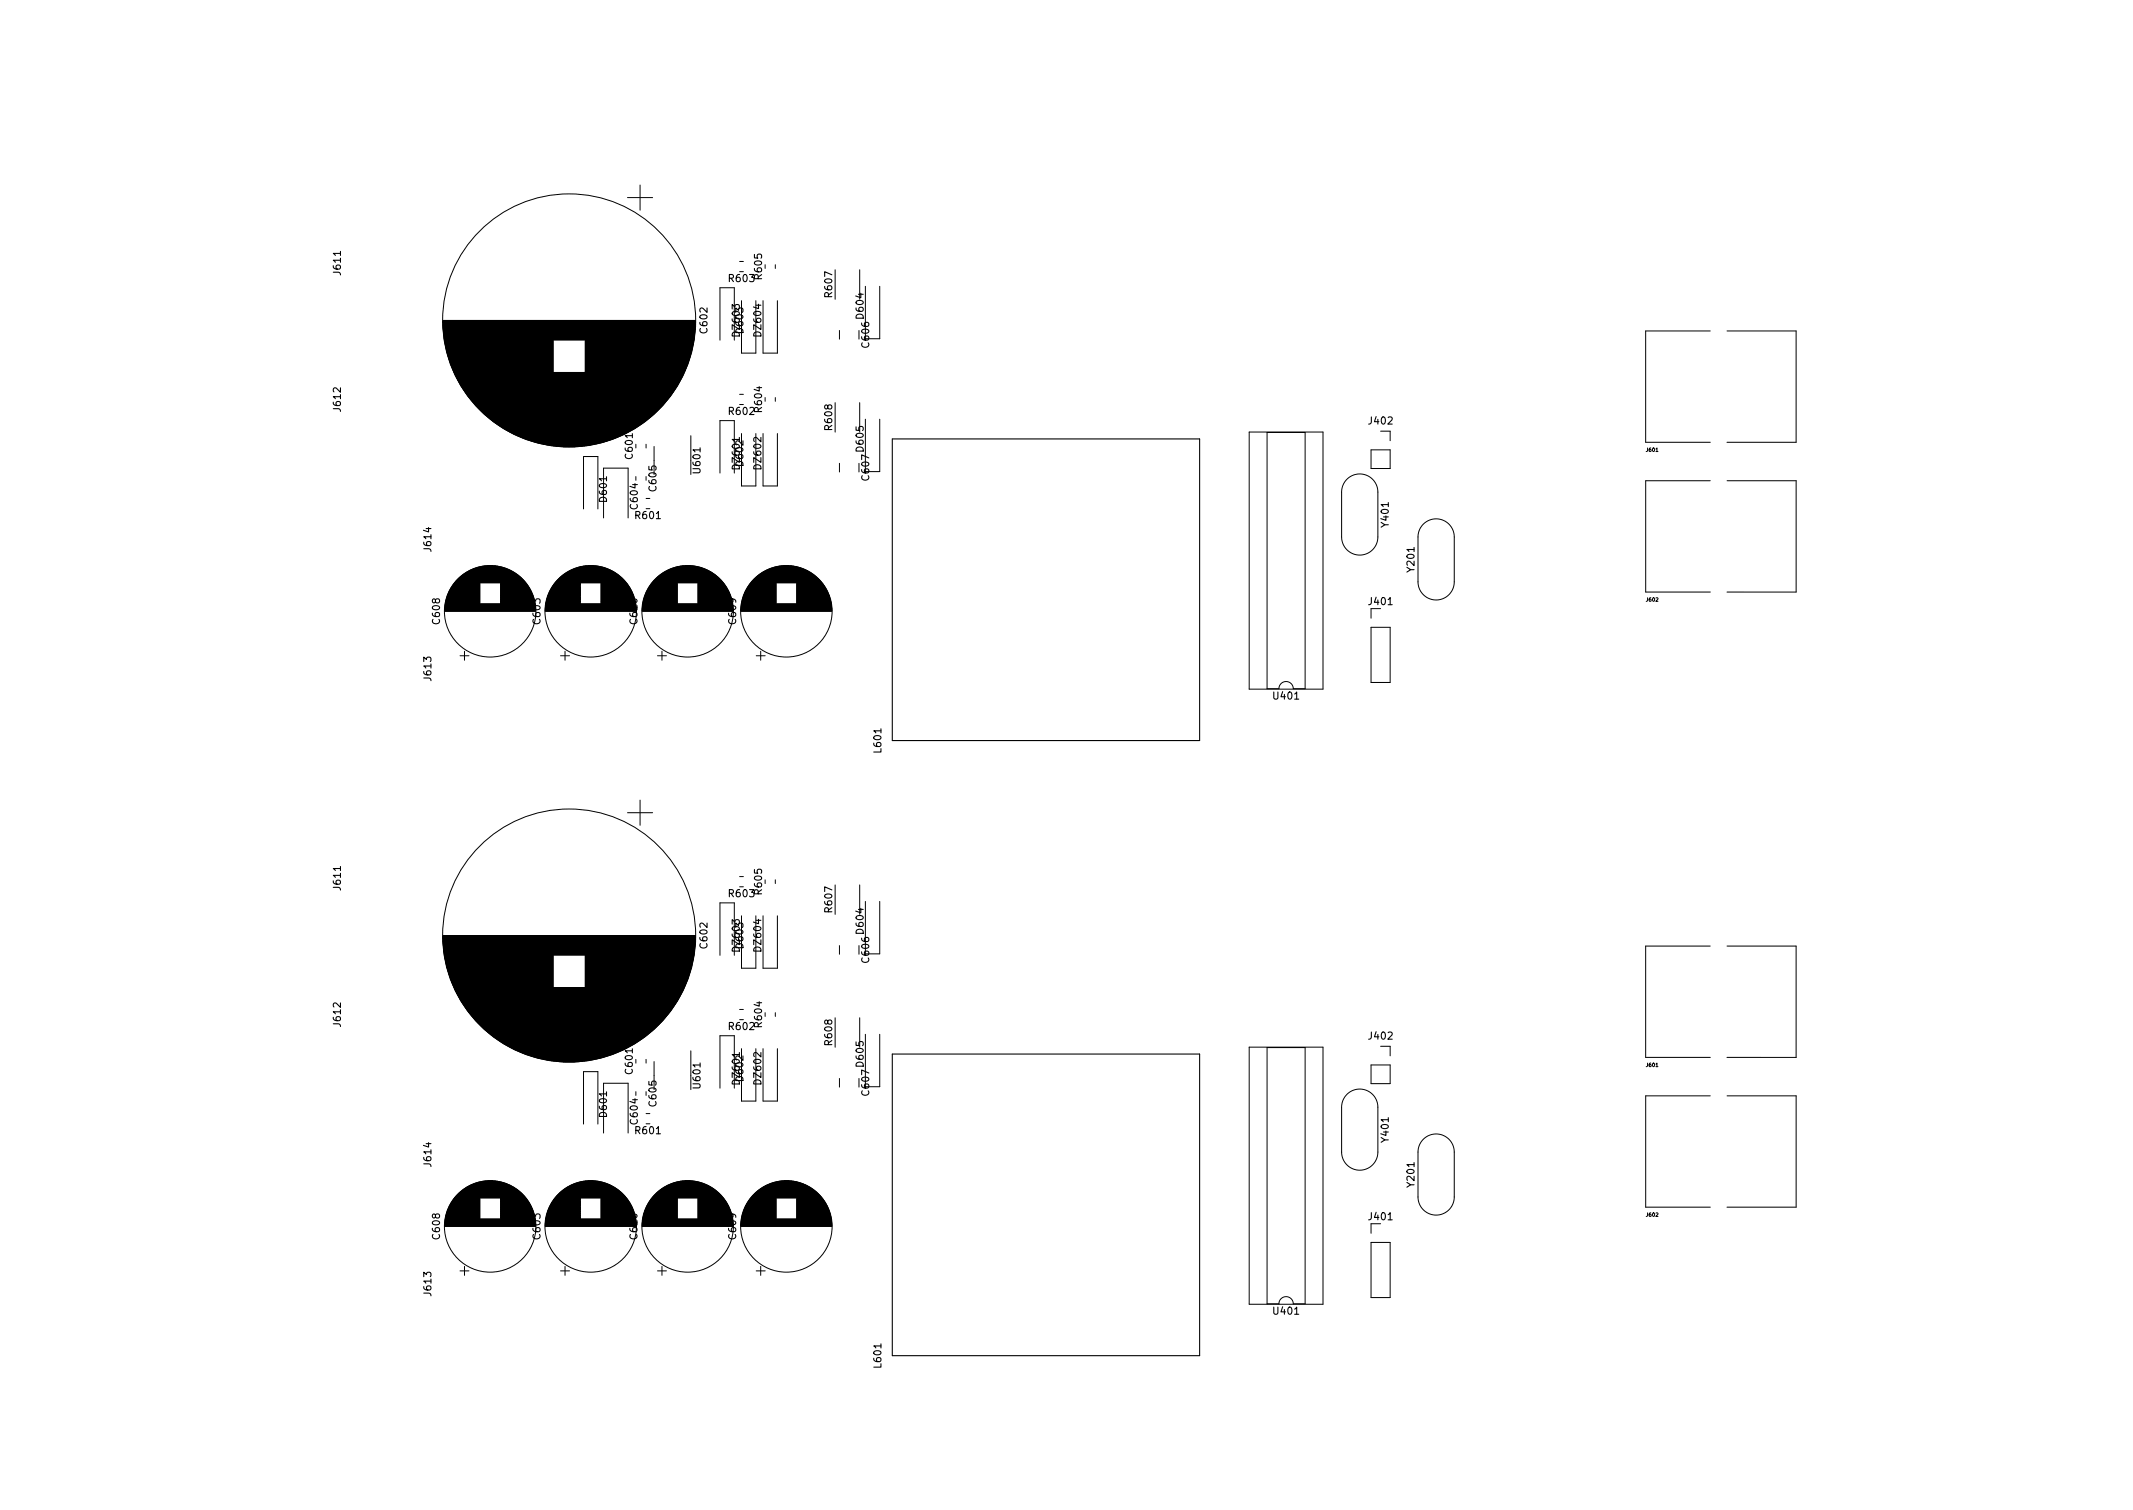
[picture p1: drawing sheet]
<svg xmlns="http://www.w3.org/2000/svg" width="297mm" height="210mm" viewBox="0 0 297 210" stroke-linecap="round" stroke-linejoin="round" font-family="sans-serif">
<defs><g id="words">
<g font-size="1.4">
<text x="47.5" y="38.2" transform="rotate(-90 47.5 38.2)">J611</text>
<text x="101.6" y="39.3">R603</text>
<text x="106.1" y="38.8" transform="rotate(-90 106.1 38.8)">R605</text>
<text x="115.9" y="41.3" transform="rotate(-90 115.9 41.3)">R607</text>
<text x="98.5" y="46.3" transform="rotate(-90 98.5 46.3)">C602</text>
<text x="103" y="46.7" transform="rotate(-90 103 46.7)">DZ603</text>
<text x="103.5" y="46.3" transform="rotate(-90 103.5 46.3)">D603</text>
<text x="106" y="46.7" transform="rotate(-90 106 46.7)">DZ604</text>
<text x="120.3" y="44.3" transform="rotate(-90 120.3 44.3)">D604</text>
<text x="121" y="48.3" transform="rotate(-90 121 48.3)">C606</text>
<text x="47.5" y="57.2" transform="rotate(-90 47.5 57.2)">J612</text>
<text x="101.6" y="57.8">R602</text>
<text x="106.1" y="57.3" transform="rotate(-90 106.1 57.3)">R604</text>
<text x="115.9" y="59.8" transform="rotate(-90 115.9 59.8)">R608</text>
<text x="190.7" y="59.1">J402</text>
<text x="88.1" y="63.8" transform="rotate(-90 88.1 63.8)">C601</text>
<text x="97.5" y="65.8" transform="rotate(-90 97.5 65.8)">U601</text>
<text x="103" y="65.2" transform="rotate(-90 103 65.2)">DZ601</text>
<text x="103.5" y="64.8" transform="rotate(-90 103.5 64.8)">D602</text>
<text x="106" y="65.2" transform="rotate(-90 106 65.2)">DZ602</text>
<text x="120.3" y="62.8" transform="rotate(-90 120.3 62.8)">D605</text>
<text x="84.5" y="69.8" transform="rotate(-90 84.5 69.8)">D601</text>
<text x="88.8" y="70.8" transform="rotate(-90 88.8 70.8)">C604</text>
<text x="91.4" y="68.3" transform="rotate(-90 91.4 68.3)">C605</text>
<text x="121" y="66.8" transform="rotate(-90 121 66.8)">C607</text>
<text x="60.1" y="76.7" transform="rotate(-90 60.1 76.7)">J614</text>
<text x="88.6" y="72.3">R601</text>
<text x="193.4" y="73.3" transform="rotate(-90 193.4 73.3)">Y401</text>
<text x="197" y="79.5" transform="rotate(-90 197 79.5)">Y201</text>
<text x="61.3" y="86.8" transform="rotate(-90 61.3 86.8)">C608</text>
<text x="75.3" y="86.8" transform="rotate(-90 75.3 86.8)">C603</text>
<text x="88.8" y="86.8" transform="rotate(-90 88.8 86.8)">C610</text>
<text x="102.5" y="86.8" transform="rotate(-90 102.5 86.8)">C609</text>
<text x="190.7" y="84.2">J401</text>
<text x="60.1" y="94.7" transform="rotate(-90 60.1 94.7)">J613</text>
<text x="177.4" y="97.4">U401</text>
<text x="122.7" y="104.7" transform="rotate(-90 122.7 104.7)">L601</text>
<text x="47.5" y="123.8" transform="rotate(-90 47.5 123.8)">J611</text>
<text x="101.6" y="124.9">R603</text>
<text x="106.1" y="124.4" transform="rotate(-90 106.1 124.4)">R605</text>
<text x="98.5" y="131.9" transform="rotate(-90 98.5 131.9)">C602</text>
<text x="103.5" y="131.9" transform="rotate(-90 103.5 131.9)">D603</text>
<text x="115.9" y="126.9" transform="rotate(-90 115.9 126.9)">R607</text>
<text x="120.3" y="129.9" transform="rotate(-90 120.3 129.9)">D604</text>
<text x="103" y="132.4" transform="rotate(-90 103 132.4)">DZ603</text>
<text x="106" y="132.4" transform="rotate(-90 106 132.4)">DZ604</text>
<text x="121" y="133.9" transform="rotate(-90 121 133.9)">C606</text>
<text x="47.5" y="142.8" transform="rotate(-90 47.5 142.8)">J612</text>
<text x="101.6" y="143.4">R602</text>
<text x="106.1" y="142.9" transform="rotate(-90 106.1 142.9)">R604</text>
<text x="88.1" y="149.4" transform="rotate(-90 88.1 149.4)">C601</text>
<text x="115.9" y="145.4" transform="rotate(-90 115.9 145.4)">R608</text>
<text x="120.3" y="148.4" transform="rotate(-90 120.3 148.4)">D605</text>
<text x="190.7" y="144.7">J402</text>
<text x="84.5" y="155.4" transform="rotate(-90 84.5 155.4)">D601</text>
<text x="91.4" y="153.9" transform="rotate(-90 91.4 153.9)">C605</text>
<text x="97.5" y="151.4" transform="rotate(-90 97.5 151.4)">U601</text>
<text x="103" y="150.9" transform="rotate(-90 103 150.9)">DZ601</text>
<text x="103.5" y="150.4" transform="rotate(-90 103.5 150.4)">D602</text>
<text x="106" y="150.9" transform="rotate(-90 106 150.9)">DZ602</text>
<text x="121" y="152.4" transform="rotate(-90 121 152.4)">C607</text>
<text x="88.6" y="157.9">R601</text>
<text x="88.8" y="156.4" transform="rotate(-90 88.8 156.4)">C604</text>
<text x="193.4" y="158.9" transform="rotate(-90 193.4 158.9)">Y401</text>
<text x="60.1" y="162.3" transform="rotate(-90 60.1 162.3)">J614</text>
<text x="197" y="165.2" transform="rotate(-90 197 165.2)">Y201</text>
<text x="61.3" y="172.4" transform="rotate(-90 61.3 172.4)">C608</text>
<text x="75.3" y="172.4" transform="rotate(-90 75.3 172.4)">C603</text>
<text x="88.8" y="172.4" transform="rotate(-90 88.8 172.4)">C610</text>
<text x="102.5" y="172.4" transform="rotate(-90 102.5 172.4)">C609</text>
<text x="190.7" y="169.9">J401</text>
<text x="60.1" y="180.3" transform="rotate(-90 60.1 180.3)">J613</text>
<text x="177.4" y="183">U401</text>
<text x="122.7" y="190.4" transform="rotate(-90 122.7 190.4)">L601</text>
</g>
<g font-size=".7">
<text x="229.3" y="62.9">J601</text>
<text x="229.3" y="83.8">J602</text>
<text x="229.3" y="148.5">J601</text>
<text x="229.3" y="169.4">J602</text>
</g>
</g></defs>
<g fill="none" stroke="#000" stroke-width=".14">
<path d="M87.4 27.5h3.5M89.1 25.8v3.5M103 36.4h.5M108 36.9v.5M116.3 37.6v4.1M119.7 37.6v4.1M120.5 39.9v7.3h2v-7.3M61.7 44.8h35.1M61.7 44.7h35.1M61.7 44.6h35.1M61.7 44.9h35.1M61.7 45h35.1"/>
<path d="M61.7 45.1h35.1M61.7 45.2h35.1M61.7 45.3h35.1M61.7 45.4h35.1M61.7 45.5h35.1M61.7 45.6h35.1M61.7 45.7h35.1M61.7 45.8h35.1M61.7 45.9h35.1M61.7 46h35.1M61.7 46.1h35.1M61.7 46.2h35.1"/>
<path d="M61.8 46.2h35M61.8 46.3h35M61.8 46.4h35M61.8 46.4h34.9M61.8 46.5h34.9M61.8 46.6h34.9M61.8 46.7h34.9M61.8 46.8h34.9M61.8 46.9h34.9M61.8 47h34.9M61.8 47.1h34.9M61.9 47.1h34.8"/>
<path d="M61.9 47.2h34.8M61.9 47.2h34.7M61.9 47.3h34.7M61.9 47.4h15.1M61.9 47.5h15.1M61.9 47.6h15.1M61.9 47.7h15.1M62 47.7h15M62 47.8h15M62 47.9h15M62 48h15M62 48.1h15"/>
<path d="M62 48.2h15M62.1 48.2h14.9M62.1 48.3h14.9M62.1 48.4h14.9M62.1 48.5h14.9M62.1 48.6h14.9M62.1 48.7h14.9M62.2 48.7h14.8M62.2 48.8h14.8M62.2 48.9h14.8M62.2 49h14.8M62.2 49.1h14.8"/>
<path d="M62.3 49.1h14.7M62.3 49.2h14.7M62.3 49.3h14.7M62.3 49.4h14.7M62.4 49.5h14.6M62.4 49.6h14.6M62.4 49.7h14.6M62.5 49.8h14.5M62.5 49.9h14.5M62.5 50h14.5M62.5 50.1h14.5M62.6 50.1h14.4"/>
<path d="M62.6 50.2h14.4M62.6 50.3h14.4M62.6 50.4h14.4M62.7 50.4h14.3M62.7 50.5h14.3M62.7 50.6h14.3M62.7 50.7h14.3M62.8 50.7h14.2M62.8 50.8h14.2M62.8 50.9h14.2M62.9 50.9h14.1M62.9 51h14.1"/>
<path d="M62.9 51.1h14.1M62.9 51.2h14.1M63 51.2h14M63 51.3h14M63 51.4h14M63.1 51.5h13.9M63.1 51.6h13.9M63.1 51.7h13.9M63.2 51.7h13.8M63.2 51.8h13.8M63.2 51.9h32.1M63.3 51.9h32"/>
<path d="M63.3 51.9h31.9M63.3 52h31.9M63.3 52.1h31.9M63.4 52.1h31.8M63.4 52.2h31.7M63.4 52.3h31.7M63.5 52.3h31.6M63.5 52.4h31.5M63.5 52.5h31.5M63.6 52.5h31.4M63.6 52.6h31.3M63.6 52.7h31.3"/>
<path d="M63.7 52.7h31.2M63.7 52.8h31.1M63.7 52.9h31.1M63.8 52.9h31M63.8 53h30.9M63.8 53.1h30.9M63.9 53.1h30.8M63.9 53.1h30.7M63.9 53.2h30.7M63.9 53.3h30.7M64 53.3h30.6M64 53.3h30.5"/>
<path d="M64 53.4h30.5M64.1 53.5h30.4M64.1 53.5h30.3M64.1 53.6h30.3M64.2 53.6h30.2M64.2 53.7h30.1M64.2 53.8h30.1M64.3 53.8h29.9M64.3 53.9h29.9M64.4 54h29.7M64.4 54.1h29.7M64.5 54.1h29.5"/>
<path d="M64.5 54.2h29.5M64.6 54.3h29.4M64.6 54.3h29.3M64.6 54.4h29.3M64.7 54.4h29.2M64.7 54.5h29.1M64.8 54.6h29M64.8 54.6h28.9M64.8 54.7h28.9M64.9 54.7h28.7M64.9 54.8h28.7M65 54.9h28.6"/>
<path d="M65 54.9h28.5M65 55h28.5M65.1 55h28.3M65.1 55.1h28.3M65.2 55.1h28.2M65.2 55.2h28.1M65.3 55.3h28M65.3 55.3h27.9M65.3 55.4h27.9M65.4 55.4h27.7M65.4 55.5h27.7M65.5 55.5h27.5"/>
<path d="M65.5 55.6h27.5M65.6 55.7h27.4M65.6 55.7h27.3M65.7 55.8h27.2M65.7 55.8h27.1M65.7 55.9h27.1M65.8 55.9h27M65.8 55.9h26.9M65.8 56h26.9M65.9 56h26.8M65.9 56.1h26.7M66 56.1h26.6"/>
<path d="M66 56.2h26.5M66.1 56.3h26.3M66.2 56.4h26.1M66.3 56.5h26M66.3 56.5h25.9M66.4 56.6h25.8M66.4 56.6h25.7M66.4 56.7h25.7M66.5 56.7h25.5M66.5 56.8h25.5M66.6 56.8h25.3M66.6 56.9h25.3"/>
<path d="M66.7 56.9h25.2M66.7 56.9h25.1M66.7 57h25.1M66.8 57h24.9M66.8 57.1h24.9M66.9 57.1h24.8M66.9 57.1h24.7M66.9 57.2h24.7M67 57.2h24.5M67 57.3h24.5M67.1 57.3h24.4M67.1 57.3h24.3"/>
<path d="M67.1 57.4h24.3M67.2 57.4h24.1M67.2 57.5h24.1M67.3 57.5h23.9M67.4 57.6h23.8M67.4 57.6h23.7M67.4 57.7h23.7M67.5 57.7h23.5M67.6 57.8h23.3M67.7 57.9h23.1M67.8 57.9h23M67.8 58h22.9"/>
<path d="M67.9 58h22.8M67.9 58.1h22.7M68 58.1h22.6M68 58.1h22.5M68 58.2h22.5M68.1 58.2h22.3M68.1 58.3h22.3M68.2 58.3h22.1M68.3 58.4h21.9M68.4 58.5h21.7M68.5 58.5h21.5M68.5 58.6h21.5"/>
<path d="M68.6 58.6h21.3M68.7 58.7h21.2M68.7 58.7h21.1M68.8 58.7h21M68.8 58.8h20.9M68.9 58.8h20.8M68.9 58.9h20.7M69 58.9h20.5M69.1 59h20.3M69.2 59.1h20.1M69.3 59.1h20M69.3 59.1h19.9"/>
<path d="M69.4 59.2h19.7M69.5 59.3h19.5M69.6 59.3h19.4M69.6 59.3h19.3M69.7 59.4h19.1M69.8 59.5h18.9M69.9 59.5h18.8M69.9 59.5h18.7M70 59.6h18.5M70.1 59.6h18.4M70.1 59.7h18.3M70.2 59.7h18.1"/>
<path d="M70.3 59.7h18M70.3 59.8h17.9M70.4 59.8h17.7M70.5 59.9h17.6M70.5 59.9h17.5M70.6 59.9h17.3M70.7 60h17.2M81.5 51.8h13.8M81.5 51.7h13.8M81.5 51.7h13.9M81.5 51.6h13.9M81.5 51.5h13.9"/>
<path d="M81.5 51.5h14M81.5 51.4h14M81.5 51.3h14M81.5 51.2h14.1M81.5 51.1h14.1M81.5 51h14.1M81.5 51h14.2M81.5 50.9h14.2M81.5 50.8h14.2M81.5 50.7h14.2M81.5 50.7h14.3M81.5 50.6h14.3"/>
<path d="M81.5 50.5h14.3M81.5 50.4h14.4M81.5 50.3h14.4M81.5 50.2h14.4M81.5 50.1h14.5M81.5 50h14.5M81.5 49.9h14.5M81.5 49.8h14.6M81.5 49.7h14.6M81.5 49.6h14.6M81.5 49.5h14.6M81.5 49.5h14.7"/>
<path d="M81.5 49.4h14.7M81.5 49.3h14.7M81.5 49.2h14.7M81.5 49.1h14.8M81.5 49h14.8M81.5 48.9h14.8M81.5 48.8h14.8M81.5 48.7h14.9M81.5 48.6h14.9M81.5 48.5h14.9M81.5 48.4h14.9M81.5 48.3h14.9"/>
<path d="M81.5 48.3h15M81.5 48.2h15M81.5 48.1h15M81.5 48h15M81.5 47.9h15M81.5 47.8h15M81.5 47.8h15.1M81.5 47.7h15.1M81.5 47.6h15.1M81.5 47.5h15.1M81.5 47.4h15.1M100.3 47.4v-7.3h2v7.3"/>
<path d="M103 54.9h.5M103.3 41.9v7.3h2v-7.3M106.3 41.9v7.3h2v-7.3M108 55.4v.5M116.3 56.1v4.1M116.9 46v1.2M119.7 56.1v4.1M120.5 58.4v7.3h2v-7.3M238.2 46.1h-9v15.5h9M240.5 46.1h9.6M250.1 46.1v15.5M64.5 80h7.5"/>
<path d="M64.6 80h7.4M64.6 79.9h7.3M64.7 79.9h7.1M64.7 79.8h7.1M64.8 79.8h6.9M64.9 79.8h6.8M64.9 79.7h6.7M65 79.7h6.5M65.1 79.6h6.4M65.1 79.6h6.3M65.2 79.6h6.1M65.3 79.5h6"/>
<path d="M65.3 79.5h5.9M65.4 79.4h5.7M65.5 79.4h5.5M65.6 79.4h5.3M65.7 79.3h5.2M65.8 79.3h5M65.9 79.2h4.8M65.9 79.2h4.7M66.1 79.2h4.4M66.2 79.1h4.2M66.3 79.1h3.9M66.4 79h3.7"/>
<path d="M66.5 79h3.5M66.7 79h3.1M66.8 78.9h2.9M67 78.9h2.5M67.2 78.8h2.1M67.5 78.8h1.5M67.9 78.8h.7M70.7 60h17.1M70.8 60.1h16.9M70.9 60.1h16.7M71 60.1h16.6M71 60.2h16.5"/>
<path d="M71.1 60.2h16.3M71.2 60.3h16.1M71.3 60.3h16M71.3 60.3h15.9M71.4 60.4h15.7M71.5 60.4h15.5M71.6 60.5h15.3M71.7 60.5h15.2M71.7 60.5h15.1M71.8 60.6h14.9M71.9 60.6h14.7M72 60.7h14.5"/>
<path d="M72.1 60.7h14.3M72.2 60.7h14.1M72.3 60.8h13.9M72.4 60.8h13.7M72.5 60.9h13.6M72.6 60.9h13.4M72.7 60.9h13.2M72.8 61h13M72.9 61h12.8M73 61.1h12.6M73.1 61.1h12.4M73.2 61.1h12.1"/>
<path d="M73.3 61.2h11.9M73.4 61.2h11.7M73.5 61.3h11.5M73.6 61.3h11.3M73.7 61.3h11.1M73.9 61.4h10.8M74 61.4h10.5M74.1 61.5h10.3M74.2 61.5h10.1M74.4 61.5h9.7M74.5 61.6h9.5M74.7 61.6h9.2"/>
<path d="M74.8 61.7h8.9M75 61.7h8.5M75.1 61.7h8.3M75.3 61.8h7.9M75.5 61.8h7.5M75.7 61.9h7.2M75.9 61.9h6.8M76.1 61.9h6.4M76.3 62h5.9M76.5 62h5.5M76.8 62.1h4.9M77.1 62.1h4.3"/>
<path d="M77.4 62.1h3.7M77.8 62.2h2.9M78.5 62.2h1.6M78.5 80h7.5M78.6 80h7.4M78.6 79.9h7.3M78.7 79.9h7.1M78.7 79.8h7.1M78.8 79.8h6.9M78.9 79.8h6.8M78.9 79.7h6.7M79 79.7h6.5"/>
<path d="M79.1 79.6h6.4M79.1 79.6h6.3M79.2 79.6h6.1M79.3 79.5h6M79.3 79.5h5.9M79.4 79.4h5.7M79.5 79.4h5.5M79.6 79.4h5.3M79.7 79.3h5.2M79.8 79.3h5M79.8 79.2h4.9M79.9 79.2h4.7"/>
<path d="M80.1 79.2h4.4M80.2 79.1h4.2M80.3 79.1h3.9M80.4 79h3.7M80.5 79h3.5M80.7 79h3.1M80.8 78.9h2.9M81 78.9h2.5M81.2 78.8h2.1M81.3 70.9v-7.3h2v7.3M81.5 78.8h1.5M81.9 78.8h.7"/>
<path d="M84.1 72.1v-6.9h3.4v6.9M88.5 66.4v.5M90 61.9v.5M90 69.4h.5M91.1 62.2v3.9M92 80h7.5M92.1 80h7.4M92.1 79.9h7.3M92.2 79.9h7.1M92.2 79.8h7.1M92.3 79.8h6.9M92.4 79.8h6.8"/>
<path d="M92.4 79.7h6.7M92.5 79.7h6.5M92.6 79.6h6.4M92.6 79.6h6.3M92.7 79.6h6.1M92.8 79.5h6M92.8 79.5h5.9M92.9 79.4h5.7M93 79.4h5.5M93.1 79.4h5.3M93.2 79.3h5.2M93.3 79.3h5"/>
<path d="M93.4 79.2h4.8M93.4 79.2h4.7M93.6 79.2h4.4M93.7 79.1h4.2M93.8 79.1h3.9M93.9 79h3.7M94 79h3.5M94.2 79h3.1M94.3 78.9h2.9M94.5 78.9h2.5M94.7 78.8h2.1M95 78.8h1.5"/>
<path d="M95.4 78.8h.7M96.2 60.7v3.4M100.3 65.9v-7.3h2v7.3M103.3 60.4v7.3h2v-7.3M105.8 80h7.5M105.8 80h7.4M105.9 79.9h7.2M106 79.8h7M106.1 79.8h6.8M106.2 79.7h6.6M106.3 60.4v7.3h2v-7.3M106.3 79.6h6.4"/>
<path d="M106.4 79.6h6.3M106.4 79.6h6.2M106.5 79.5h6M106.6 79.5h5.8M106.7 79.4h5.7M106.7 79.4h5.6M106.8 79.4h5.4M106.9 79.3h5.2M107 79.3h5M107.1 79.2h4.8M107.2 79.2h4.6M107.3 79.2h4.4"/>
<path d="M107.4 79.1h4.2M107.5 79.1h4M107.6 79h3.8M107.8 79h3.4M107.9 79h3.2M108.1 78.9h2.8M108.3 78.9h2.5M108.5 78.8h2M108.8 78.8h1.5M109.2 78.8h.6M116.9 64.5v1.2M174 60.2h10.2v35.8h-10.2z"/>
<path d="M176.4 60.2h5.3v35.7h-1.6a1 1 0 0 0-1-1 1 1 0 0 0-1 1h-1.7zM187.6 66.7a2.52 2.52 0 0 1 2.7-.5 2.52 2.52 0 0 1 1.6 2.3v6.3a2.53 2.53 0 0 1-2.5 2.5 2.53 2.53 0 0 1-2.6-2.5v-6.3a2.53 2.53 0 0 1 .8-1.8zM190.9 62.6h2.7v2.6h-2.7zM192.3 60h1.3v1.4M198.2 73a2.52 2.52 0 0 1 2.8-.6 2.52 2.52 0 0 1 1.5 2.4v6.2a2.53 2.53 0 0 1-2.5 2.5 2.53 2.53 0 0 1-2.5-2.5v-6.2a2.53 2.53 0 0 1 .7-1.8zM238.2 66.9h-9v15.5h9M240.5 61.6h9.6M240.5 66.9h9.6v15.5h-9.6M61.9 85h12.7M61.9 85.1h12.7M61.9 84.9h12.7M61.9 84.8h12.7"/>
<path d="M61.9 84.7h12.7M61.9 84.6h12.7M62 84.6h12.6M62 84.5h12.6M62 84.4h12.6M62 84.4h12.5M62 84.3h12.5M62 84.2h12.5M62 84.1h12.5M62 84h4.8M62 83.9h4.8M62.1 83.9h4.7"/>
<path d="M62.1 83.8h4.7M62.1 83.7h4.7M62.1 83.6h4.7M62.1 83.5h4.7M62.2 83.4h4.6M62.2 83.3h4.6M62.2 83.2h4.6M62.3 83.1h4.5M62.3 83h4.5M62.3 82.9h4.5M62.4 82.8h4.4M62.4 82.7h4.4"/>
<path d="M62.4 82.6h4.4M62.5 82.6h4.3M62.5 82.5h4.3M62.5 82.4h4.3M62.6 82.4h4.2M62.6 82.3h4.2M62.6 82.2h4.2M62.7 82.2h4.1M62.7 82.1h4.1M62.7 82h4.1M62.8 82h4M62.8 81.9h4"/>
<path d="M62.8 81.8h4M62.9 81.8h3.9M62.9 81.7h3.9M63 81.6h3.8M63 81.5h3.8M63.1 81.5h3.7M63.1 81.4h3.7M63.2 81.4h3.6M63.2 81.3h3.6M63.2 81.2h3.6M63.3 81.2h3.5M63.3 81.2h9.9"/>
<path d="M63.3 81.1h9.9M63.4 81.1h9.7M63.4 81h9.7M63.5 81h9.5M63.5 80.9h9.5M63.6 80.8h9.3M63.7 80.8h9.2M63.7 80.7h9.1M63.8 80.6h8.9M63.9 80.6h8.8M63.9 80.5h8.7M64 80.4h8.5"/>
<path d="M64.1 91.3h1.2M64.1 80.4h8.4M64.1 80.3h8.3M64.2 80.3h8.2M64.2 80.2h8.1M64.3 80.2h8M64.3 80.2h7.9M64.4 80.1h7.8M64.4 80.1h7.7M64.5 80h7.6M64.7 90.7v1.2M69.7 81.2h3.5"/>
<path d="M69.7 81.2h3.6M69.7 81.3h3.6M69.7 81.4h3.7M69.7 81.5h3.7M69.7 81.5h3.8M69.7 81.6h3.8M69.7 81.6h3.9M69.7 81.7h3.9M69.7 81.8h3.9M69.7 81.8h4M69.7 81.9h4M69.7 82h4.1"/>
<path d="M69.7 82.1h4.1M69.7 82.2h4.2M69.7 82.3h4.2M69.7 82.4h4.3M69.7 82.5h4.3M69.7 82.6h4.4M69.7 82.7h4.4M69.7 82.8h4.4M69.7 82.8h4.5M69.7 82.9h4.5M69.7 83h4.5M69.7 83.1h4.6"/>
<path d="M69.7 83.2h4.6M69.7 83.3h4.6M69.7 83.4h4.6M69.7 83.4h4.7M69.7 83.5h4.7M69.7 83.6h4.7M69.7 83.7h4.7M69.7 83.8h4.7M69.7 83.8h4.8M69.7 83.9h4.8M69.7 84h4.8M75.9 85h12.7"/>
<path d="M75.9 85.1h12.7M75.9 84.9h12.7M75.9 84.8h12.7M75.9 84.7h12.7M75.9 84.6h12.7M76 84.6h12.6M76 84.5h12.6M76 84.4h12.6M76 84.4h12.5M76 84.3h12.5M76 84.2h12.5M76 84.1h12.5"/>
<path d="M76 84h4.8M76 83.9h4.8M76.1 83.9h4.7M76.1 83.8h4.7M76.1 83.7h4.7M76.1 83.6h4.7M76.1 83.5h4.7M76.2 83.4h4.6M76.2 83.3h4.6M76.2 83.2h4.6M76.3 83.1h4.5M76.3 83h4.5"/>
<path d="M76.3 82.9h4.5M76.4 82.8h4.4M76.4 82.7h4.4M76.4 82.6h4.4M76.5 82.6h4.3M76.5 82.5h4.3M76.5 82.4h4.3M76.6 82.4h4.2M76.6 82.3h4.2M76.6 82.2h4.2M76.7 82.2h4.1M76.7 82.1h4.1"/>
<path d="M76.7 82h4.1M76.8 82h4M76.8 81.9h4M76.8 81.8h4M76.9 81.8h3.9M76.9 81.7h3.9M77 81.6h3.8M77 81.5h3.8M77.1 81.5h3.7M77.1 81.4h3.7M77.2 81.4h3.6M77.2 81.3h3.6"/>
<path d="M77.2 81.2h3.6M77.3 81.2h3.5M77.3 81.2h9.9M77.3 81.1h9.9M77.4 81.1h9.7M77.4 81h9.7M77.5 81h9.5M77.5 80.9h9.5M77.6 80.8h9.3M77.7 80.8h9.2M77.7 80.7h9.1M77.8 80.6h8.9"/>
<path d="M77.9 80.6h8.8M77.9 80.5h8.7M78 80.4h8.5M78.1 91.3h1.2M78.1 80.4h8.4M78.1 80.3h8.3M78.2 80.3h8.2M78.2 80.2h8.1M78.3 80.2h8M78.3 80.2h7.9M78.4 80.1h7.8M78.4 80.1h7.7"/>
<path d="M78.5 80h7.6M78.7 90.7v1.2M83.7 81.2h3.5M83.7 81.2h3.6M83.7 81.3h3.6M83.7 81.4h3.7M83.7 81.5h3.7M83.7 81.5h3.8M83.7 81.6h3.8M83.7 81.6h3.9M83.7 81.7h3.9M83.7 81.8h3.9"/>
<path d="M83.7 81.8h4M83.7 81.9h4M83.7 82h4.1M83.7 82.1h4.1M83.7 82.2h4.2M83.7 82.3h4.2M83.7 82.4h4.3M83.7 82.5h4.3M83.7 82.6h4.4M83.7 82.7h4.4M83.7 82.8h4.4M83.7 82.8h4.5"/>
<path d="M83.7 82.9h4.5M83.7 83h4.5M83.7 83.1h4.6M83.7 83.2h4.6M83.7 83.3h4.6M83.7 83.4h4.6M83.7 83.4h4.7M83.7 83.5h4.7M83.7 83.6h4.7M83.7 83.7h4.7M83.7 83.8h4.7M83.7 83.8h4.8"/>
<path d="M83.7 83.9h4.8M83.7 84h4.8M89.4 85h12.7M89.4 85.1h12.7M89.4 84.9h12.7M89.4 84.8h12.7M89.4 84.7h12.7M89.4 84.6h12.7M89.5 84.6h12.6M89.5 84.5h12.6M89.5 84.4h12.6M89.5 84.4h12.5"/>
<path d="M89.5 84.3h12.5M89.5 84.2h12.5M89.5 84.1h12.5M89.5 84h4.8M89.5 83.9h4.8M89.6 83.9h4.7M89.6 83.8h4.7M89.6 83.7h4.7M89.6 83.6h4.7M89.6 83.5h4.7M89.7 83.4h4.6M89.7 83.3h4.6"/>
<path d="M89.7 83.2h4.6M89.8 83.1h4.5M89.8 83h4.5M89.8 82.9h4.5M89.9 82.8h4.4M89.9 82.7h4.4M89.9 82.6h4.4M90 82.6h4.3M90 82.5h4.3M90 82.4h4.3M90.1 82.4h4.2M90.1 82.3h4.2"/>
<path d="M90.1 82.2h4.2M90.2 82.2h4.1M90.2 82.1h4.1M90.2 82h4.1M90.3 82h4M90.3 81.9h4M90.3 81.8h4M90.4 81.8h3.9M90.4 81.7h3.9M90.5 81.6h3.8M90.5 81.5h3.8M90.6 81.5h3.7"/>
<path d="M90.6 81.4h3.7M90.7 81.4h3.6M90.7 81.3h3.6M90.7 81.2h3.6M90.8 81.2h3.5M90.8 81.2h9.9M90.8 81.1h9.9M90.9 81.1h9.7M90.9 81h9.7M91 81h9.5M91 80.9h9.5M91.1 80.8h9.3"/>
<path d="M91.2 80.8h9.2M91.2 80.7h9.1M91.3 80.6h8.9M91.4 80.6h8.8M91.4 80.5h8.7M91.5 80.4h8.5M91.6 91.3h1.2M91.6 80.4h8.4M91.6 80.3h8.3M91.7 80.3h8.2M91.7 80.2h8.1M91.8 80.2h8"/>
<path d="M91.8 80.2h7.9M91.9 80.1h7.8M91.9 80.1h7.7M92 80h7.6M92.2 90.7v1.2M97.2 81.2h3.5M97.2 81.2h3.6M97.2 81.3h3.6M97.2 81.4h3.7M97.2 81.5h3.7M97.2 81.5h3.8M97.2 81.6h3.8"/>
<path d="M97.2 81.6h3.9M97.2 81.7h3.9M97.2 81.8h3.9M97.2 81.8h4M97.2 81.9h4M97.2 82h4.1M97.2 82.1h4.1M97.2 82.2h4.2M97.2 82.3h4.2M97.2 82.4h4.3M97.2 82.5h4.3M97.2 82.6h4.4"/>
<path d="M97.2 82.7h4.4M97.2 82.8h4.4M97.2 82.8h4.5M97.2 82.9h4.5M97.2 83h4.5M97.2 83.1h4.6M97.2 83.2h4.6M97.2 83.3h4.6M97.2 83.4h4.6M97.2 83.4h4.7M97.2 83.5h4.7M97.2 83.6h4.7"/>
<path d="M97.2 83.7h4.7M97.2 83.8h4.7M97.2 83.8h4.8M97.2 83.9h4.8M97.2 84h4.8M103.2 85h12.6M103.2 85.1h12.6M103.2 84.9h12.6M103.2 84.8h12.6M103.2 84.7h12.6M103.2 84.6h12.6M103.2 84.5h12.6"/>
<path d="M103.2 84.4h12.6M103.2 84.3h12.6M103.2 84.2h12.6M103.3 84.2h12.5M103.3 84.1h12.5M103.3 84h4.8M103.3 83.9h4.8M103.3 83.8h4.8M103.3 83.7h4.8M103.4 83.6h4.7M103.4 83.5h4.7M103.4 83.4h4.7"/>
<path d="M103.4 83.3h4.7M103.5 83.3h4.6M103.5 83.2h4.6M103.5 83.1h4.6M103.5 83h4.6M103.6 83h4.5M103.6 82.9h4.5M103.6 82.8h4.5M103.6 82.7h4.5M103.7 82.7h4.4M103.7 82.6h4.4M103.7 82.5h4.4"/>
<path d="M103.8 82.5h4.3M103.8 82.4h4.3M103.8 82.3h4.3M103.9 82.2h4.2M103.9 82.1h4.2M104 82.1h4.1M104 82h4.1M104 81.9h4.1M104.1 81.9h4M104.1 81.8h4M104.2 81.7h3.9M104.2 81.6h3.9"/>
<path d="M104.3 81.6h3.8M104.3 81.5h3.8M104.4 81.4h3.7M104.4 81.3h3.7M104.5 81.3h3.6M104.5 81.2h3.6M104.6 81.2h9.9M104.6 81.1h9.8M104.7 81h9.7M104.7 81h9.6M104.8 80.9h9.5M104.8 80.9h9.4"/>
<path d="M104.8 80.8h9.4M104.9 80.8h9.3M104.9 80.8h9.2M104.9 80.7h9.2M105 80.7h9M105 80.6h9M105.1 80.6h8.9M105.1 80.6h8.8M105.1 80.5h8.8M105.2 80.5h8.6M105.2 80.4h8.6M105.3 80.4h8.4"/>
<path d="M105.3 91.3h1.3M105.4 80.3h8.3M105.4 80.3h8.2M105.5 80.2h8.1M105.5 80.2h8M105.6 80.2h7.9M105.6 80.1h7.8M105.7 80.1h7.7M105.7 80h7.6M105.9 90.7v1.2M110.9 81.2h3.6M110.9 81.3h3.7"/>
<path d="M110.9 81.4h3.7M110.9 81.4h3.8M110.9 81.5h3.8M110.9 81.6h3.9M110.9 81.7h3.9M110.9 81.7h4M110.9 81.8h4M110.9 81.9h4.1M110.9 82h4.1M110.9 82.1h4.2M110.9 82.2h4.2M110.9 82.2h4.3"/>
<path d="M110.9 82.3h4.3M110.9 82.4h4.3M110.9 82.5h4.4M110.9 82.6h4.4M110.9 82.7h4.5M110.9 82.8h4.5M110.9 82.9h4.5M110.9 83h4.6M110.9 83.1h4.6M110.9 83.2h4.6M110.9 83.2h4.7M110.9 83.3h4.7"/>
<path d="M110.9 83.4h4.7M110.9 83.5h4.7M110.9 83.6h4.7M110.9 83.6h4.8M110.9 83.7h4.8M110.9 83.8h4.8M110.9 83.9h4.8M110.9 84h4.8M190.9 84.7v1.4M190.9 87.3h2.7v7.7h-2.7zM87.4 113.2h3.5M89.1 111.4v3.5"/>
<path d="M61.7 130.3h35.1M61.7 130.4h35.1M61.7 130.5h35.1M61.7 130.6h35.1M61.7 130.7h35.1M61.7 130.8h35.1M61.7 130.9h35.1M61.7 131h35.1M61.7 131.1h35.1M61.7 131.2h35.1M61.7 131.3h35.1M61.7 131.4h35.1"/>
<path d="M61.7 131.5h35.1M61.7 131.6h35.1M61.7 131.7h35.1M61.7 131.8h35.1M61.8 131.9h35M61.8 132h35M61.8 132.1h34.9M61.8 132.2h34.9M61.8 132.3h34.9M61.8 132.4h34.9M61.8 132.5h34.9M61.8 132.6h34.9"/>
<path d="M61.8 132.7h34.9M61.9 132.7h34.8M61.9 132.8h34.8M61.9 132.9h34.7M61.9 133h34.7M61.9 133h15.1M61.9 133.1h15.1M61.9 133.2h15.1M61.9 133.3h15.1M62 133.3h15M62 133.4h15M62 133.5h15"/>
<path d="M62 133.6h15M62 133.7h15M62 133.8h15M62.1 133.9h14.9M62.1 134h14.9M62.1 134.1h14.9M62.1 134.2h14.9M62.1 134.3h14.9M62.2 134.3h14.8M62.2 134.4h14.8M62.2 134.5h14.8M62.2 134.6h14.8"/>
<path d="M62.2 134.7h14.8M62.3 134.7h14.7M62.3 134.8h14.7M62.3 134.9h14.7M62.3 135h14.7M62.3 135.1h14.7M62.4 135.1h14.6M62.4 135.2h14.6M62.4 135.3h14.6M62.4 135.4h14.6M62.5 135.4h14.5M62.5 135.5h14.5"/>
<path d="M62.5 135.6h14.5M62.5 135.7h14.5M62.6 135.7h14.4M62.6 135.8h14.4M62.6 135.9h14.4M62.6 136h14.4M62.7 136.1h14.3M62.7 136.2h14.3M62.7 136.3h14.3M62.8 136.3h14.2M62.8 136.4h14.2M62.8 136.5h14.2"/>
<path d="M62.9 136.6h14.1M62.9 136.7h14.1M62.9 136.8h14.1M63 136.9h14M63 137h14M63 137.1h14M63.1 137.1h13.9M63.1 137.2h13.9M63.1 137.3h13.9M63.2 137.3h13.8M63.2 137.4h13.8M63.2 137.5h13.8"/>
<path d="M63.2 137.5h32.1M63.3 137.5h32M63.3 137.6h31.9M63.3 137.7h31.9M63.4 137.8h31.8M63.4 137.8h31.7M63.4 137.9h31.7M63.5 138h31.6M63.5 138h31.5M63.5 138.1h31.5M63.6 138.2h31.4M63.6 138.2h31.3"/>
<path d="M63.6 138.3h31.3M63.7 138.4h31.2M63.7 138.4h31.1M63.7 138.5h31.1M63.8 138.6h31M63.8 138.6h30.9M63.8 138.7h30.9M63.9 138.7h30.8M63.9 138.8h30.7M63.9 138.9h30.7M64 138.9h30.6M64 139h30.5"/>
<path d="M64 139.1h30.5M64.1 139.1h30.4M64.1 139.1h30.3M64.1 139.2h30.3M64.2 139.3h30.2M64.2 139.3h30.1M64.2 139.4h30.1M64.3 139.5h29.9M64.3 139.6h29.9M64.4 139.6h29.7M64.4 139.7h29.7M64.5 139.8h29.5"/>
<path d="M64.5 139.9h29.5M64.6 139.9h29.4M64.6 139.9h29.3M64.6 140h29.3M81.5 133h15.1M81.5 133.1h15.1M81.5 133.2h15.1M81.5 133.3h15.1M81.5 133.4h15.1M81.5 133.5h15M81.5 133.6h15M81.5 133.7h15"/>
<path d="M81.5 133.8h15M81.5 133.9h15M81.5 134h14.9M81.5 134.1h14.9M81.5 134.2h14.9M81.5 134.3h14.9M81.5 134.4h14.9M81.5 134.4h14.8M81.5 134.5h14.8M81.5 134.6h14.8M81.5 134.7h14.8M81.5 134.8h14.8"/>
<path d="M81.5 134.8h14.7M81.5 134.9h14.7M81.5 135h14.7M81.5 135.1h14.7M81.5 135.2h14.6M81.5 135.3h14.6M81.5 135.4h14.6M81.5 135.5h14.6M81.5 135.5h14.5M81.5 135.6h14.5M81.5 135.7h14.5M81.5 135.8h14.5"/>
<path d="M81.5 135.8h14.4M81.5 135.9h14.4M81.5 136h14.4M81.5 136.1h14.4M81.5 136.1h14.3M81.5 136.2h14.3M81.5 136.3h14.3M81.5 136.4h14.2M81.5 136.5h14.2M81.5 136.6h14.2M81.5 136.7h14.1M81.5 136.8h14.1"/>
<path d="M81.5 136.9h14.1M81.5 136.9h14M81.5 137h14M81.5 137.1h14M81.5 137.1h13.9M81.5 137.2h13.9M81.5 137.3h13.9M81.5 137.4h13.8M81.5 137.5h13.8M100.3 133v-7.3h2v7.3M103 122.1h.5M103.3 127.5v7.3h2v-7.3"/>
<path d="M106.3 127.5v7.3h2v-7.3M108 122.5v.5M116.3 123.2v4.1M116.9 131.7v1.2M119.7 123.2v4.1M120.5 125.5v7.3h2v-7.3M238.2 131.7h-9v15.5h9M240.5 131.7h9.6M250.1 131.7v15.5M64.7 140.1h29.2M64.7 140.1h29.1M64.7 140.2h29.1"/>
<path d="M64.8 140.2h29M64.8 140.3h28.9M64.9 140.4h28.7M64.9 140.5h28.7M65 140.5h28.6M65 140.5h28.5M65 140.6h28.5M65.1 140.7h28.3M65.2 140.8h28.2M65.2 140.8h28.1M65.2 140.9h28.1M65.3 140.9h28"/>
<path d="M65.3 140.9h27.9M65.3 141h27.9M65.4 141.1h27.7M65.5 141.2h27.5M65.5 141.3h27.5M65.6 141.3h27.4M65.6 141.3h27.3M65.6 141.4h27.3M65.7 141.4h27.2M65.7 141.5h27.1M65.8 141.5h27M65.8 141.6h26.9"/>
<path d="M65.9 141.7h26.8M65.9 141.7h26.7M66 141.8h26.6M66 141.8h26.5M66 141.9h26.5M66.1 141.9h26.3M66.1 142h26.3M66.2 142h26.1M66.2 142.1h26.1M66.3 142.1h26M66.3 142.1h25.9M66.3 142.2h25.9"/>
<path d="M66.4 142.2h25.8M66.4 142.3h25.7M66.5 142.3h25.5M66.5 142.4h25.5M66.6 142.5h25.3M66.7 142.5h25.2M66.7 142.6h25.1M66.8 142.7h24.9M66.9 142.7h24.8M66.9 142.8h24.7M67 142.9h24.5M67.1 142.9h24.4"/>
<path d="M67.1 143h24.3M67.2 143.1h24.1M67.3 143.1h23.9M67.3 143.2h23.9M67.4 143.2h23.8M67.4 143.3h23.7M67.5 143.3h23.5M67.5 143.4h23.5M67.6 143.4h23.3M67.6 143.5h23.3M67.7 143.5h23.1M67.8 143.6h23"/>
<path d="M67.8 143.6h22.9M67.9 143.7h22.8M67.9 143.7h22.7M68 143.7h22.6M68 143.8h22.5M68.1 143.9h22.3M68.2 143.9h22.1M68.2 144h22.1M68.3 144h21.9M68.3 144.1h21.9M68.4 144.1h21.7M68.5 144.2h21.5"/>
<path d="M68.6 144.3h21.3M68.7 144.3h21.2M68.7 144.3h21.1M68.8 144.4h21M68.8 144.4h20.9M68.9 144.5h20.8M68.9 144.5h20.7M69 144.5h20.5M69 144.6h20.5M69.1 144.6h20.3M69.1 144.7h20.3M69.2 144.7h20.1"/>
<path d="M69.3 144.7h20M69.3 144.8h19.9M69.4 144.8h19.7M69.4 144.9h19.7M69.5 144.9h19.5M69.6 144.9h19.4M69.6 145h19.3M69.7 145h19.1M69.7 145.1h19.1M69.8 145.1h18.9M69.9 145.1h18.8M69.9 145.2h18.7"/>
<path d="M70 145.2h18.5M70.1 145.3h18.4M70.1 145.3h18.3M70.2 145.3h18.1M70.3 145.4h18M70.3 145.4h17.9M70.4 145.5h17.7M70.5 145.5h17.6M70.5 145.5h17.5M70.6 145.6h17.3M70.7 145.6h17.2M70.7 145.7h17.1"/>
<path d="M70.8 145.7h16.9M70.9 145.7h16.7M71 145.8h16.6M71 145.8h16.5M71.1 145.9h16.3M71.2 145.9h16.1M71.3 145.9h16M71.3 146h15.9M71.4 146h15.7M71.5 146.1h15.5M71.6 146.1h15.3M71.7 146.1h15.2"/>
<path d="M71.7 146.2h15.1M71.8 146.2h14.9M71.9 146.3h14.7M72 146.3h14.5M72.1 146.3h14.3M72.2 146.4h14.1M72.3 146.4h13.9M72.4 146.5h13.7M72.5 146.5h13.6M72.6 146.5h13.4M72.7 146.6h13.2M72.8 146.6h13"/>
<path d="M72.9 146.7h12.8M73 146.7h12.6M73.1 146.7h12.4M73.2 146.8h12.1M73.3 146.8h11.9M73.4 146.9h11.7M73.5 146.9h11.5M73.6 146.9h11.3M73.7 147h11.1M73.9 147h10.8M74 147.1h10.5M74.1 147.1h10.3"/>
<path d="M74.2 147.1h10.1M74.4 147.2h9.7M74.5 147.2h9.5M74.7 147.3h9.2M74.8 147.3h8.9M75 147.3h8.5M75.1 147.4h8.3M75.3 147.4h7.9M75.5 147.5h7.5M75.7 147.5h7.2M75.9 147.5h6.8M76.1 147.6h6.4"/>
<path d="M76.3 147.6h5.9M76.5 147.7h5.5M76.8 147.7h4.9M77.1 147.7h4.3M77.4 147.8h3.7M77.8 147.8h2.9M78.5 147.9h1.6M81.3 156.5v-7.3h2v7.3M84.1 157.8v-7h3.4v7M88.5 152v.5M90 147.5v.5M90 155.1h.5"/>
<path d="M91.1 147.8v3.9M96.2 146.3v3.5M100.3 151.5v-7.3h2v7.3M103 140.6h.5M103.3 146v7.3h2v-7.3M106.3 146v7.3h2v-7.3M108 141v.5M116.3 141.7v4.1M116.9 150.2v1.2M119.7 141.7v4.1M120.5 144v7.3h2v-7.3M174 145.8h10.2v35.8h-10.2z"/>
<path d="M176.4 145.9h5.3v35.6h-1.6a1 1 0 0 0-1-1 1 1 0 0 0-1 1h-1.7zM187.6 152.4a2.52 2.52 0 0 1 2.7-.6 2.52 2.52 0 0 1 1.6 2.4v6.2a2.53 2.53 0 0 1-2.5 2.5 2.53 2.53 0 0 1-2.6-2.5v-6.2a2.53 2.53 0 0 1 .8-1.8zM190.9 148.3h2.7v2.6h-2.7zM192.3 145.7h1.3v1.3M198.2 158.6a2.52 2.52 0 0 1 2.8-.5 2.52 2.52 0 0 1 1.5 2.3v6.3a2.53 2.53 0 0 1-2.5 2.5 2.53 2.53 0 0 1-2.5-2.5v-6.3a2.53 2.53 0 0 1 .7-1.8zM238.2 152.6h-9v15.5h9M240.5 147.2h9.6M240.5 152.6h9.6v15.5h-9.6M61.9 170.8h12.7M61.9 170.7h12.7M61.9 170.6h12.7M61.9 170.5h12.7"/>
<path d="M61.9 170.4h12.7M61.9 170.3h12.7M62 170.2h12.6M62 170.1h12.6M62 170h12.6M62 170h12.5M62 169.9h12.5M62 169.8h12.5M62 169.7h12.5M62 169.7h4.8M62 169.6h4.8M62.1 169.5h4.7"/>
<path d="M62.1 169.4h4.7M62.1 169.3h4.7M62.1 169.2h4.7M62.1 169.1h4.7M62.2 169.1h4.6M62.2 169h4.6M62.2 168.9h4.6M62.2 168.8h4.6M62.3 168.8h4.5M62.3 168.7h4.5M62.3 168.6h4.5M62.3 168.5h4.5"/>
<path d="M62.4 168.5h4.4M62.4 168.4h4.4M62.4 168.3h4.4M62.4 168.2h4.4M62.5 168.2h4.3M62.5 168.1h4.3M62.5 168h4.3M62.6 168h4.2M62.6 167.9h4.2M62.6 167.8h4.2M62.7 167.8h4.1M62.7 167.7h4.1"/>
<path d="M62.7 167.6h4.1M62.8 167.6h4M62.8 167.5h4M62.9 167.4h3.9M62.9 167.3h3.9M63 167.3h3.8M63 167.2h3.8M63.1 167.1h3.7M63.1 167h3.7M63.2 167h3.6M63.2 166.9h3.6M63.3 166.8h3.5"/>
<path d="M63.3 166.8h9.9M63.4 166.7h9.7M63.4 166.6h9.7M63.5 166.6h9.5M63.5 166.5h9.5M63.6 166.5h9.3M63.6 166.4h9.3M63.7 166.4h9.2M63.7 166.4h9.1M63.7 166.3h9.1M63.8 166.3h8.9M63.8 166.2h8.9"/>
<path d="M63.9 166.2h8.8M63.9 166.2h8.7M63.9 166.1h8.7M64 166.1h8.5M64 166h8.5M64.1 177h1.2M64.1 166h8.4M64.1 166h8.3M64.2 165.9h8.2M64.2 165.9h8.1M64.3 165.8h8M64.3 165.8h7.9"/>
<path d="M64.4 165.8h7.8M64.4 165.7h7.7M64.5 165.7h7.6M64.5 165.6h7.5M64.6 165.6h7.4M64.6 165.6h7.3M64.7 165.5h7.1M64.7 176.3v1.3M64.8 165.4h6.9M64.9 165.4h6.8M64.9 165.4h6.7M65 165.3h6.5"/>
<path d="M65.1 165.3h6.4M65.1 165.2h6.3M65.2 165.2h6.1M65.3 165.2h6M65.3 165.1h5.9M65.4 165.1h5.7M65.5 165h5.5M65.6 165h5.3M65.7 165h5.2M65.8 164.9h5M65.9 164.9h4.8M65.9 164.8h4.7"/>
<path d="M66.1 164.8h4.4M66.2 164.8h4.2M66.3 164.7h3.9M66.4 164.7h3.7M66.5 164.6h3.5M66.7 164.6h3.1M66.8 164.6h2.9M67 164.5h2.5M67.2 164.5h2.1M67.5 164.4h1.5M67.9 164.4h.7M69.7 168.1h4.3"/>
<path d="M69.7 169.7h4.8M69.7 169.6h4.8M69.7 169.5h4.8M69.7 169.4h4.8M69.7 169.4h4.7M69.7 169.3h4.7M69.7 169.2h4.7M69.7 169.1h4.7M69.7 169h4.7M69.7 169h4.6M69.7 168.9h4.6M69.7 168.8h4.6"/>
<path d="M69.7 168.7h4.6M69.7 168.7h4.5M69.7 168.6h4.5M69.7 168.5h4.5M69.7 168.4h4.5M69.7 168.4h4.4M69.7 168.3h4.4M69.7 168.2h4.4M69.7 168.2h4.3M69.7 168h4.3M69.7 168h4.2M69.7 167.9h4.2"/>
<path d="M69.7 167.8h4.2M69.7 167.8h4.1M69.7 167.7h4.1M69.7 167.6h4.1M69.7 167.6h4M69.7 167.5h4M69.7 167.4h4M69.7 167.4h3.9M69.7 167.3h3.9M69.7 167.2h3.8M69.7 167.1h3.7M69.7 167h3.7"/>
<path d="M69.7 167h3.6M69.7 166.9h3.6M69.7 166.8h3.5M75.9 170.8h12.7M75.9 170.7h12.7M75.9 170.6h12.7M75.9 170.5h12.7M75.9 170.4h12.7M75.9 170.3h12.7M76 170.2h12.6M76 170.1h12.6M76 170h12.5"/>
<path d="M76 169.9h12.5M76 169.8h12.5M76 169.7h12.5M76 169.7h4.8M76 169.6h4.8M76.1 169.5h4.7M76.1 169.4h4.7M76.1 169.3h4.7M76.1 169.2h4.7M76.1 169.1h4.7M76.2 169.1h4.6M76.2 169h4.6"/>
<path d="M76.2 168.9h4.6M76.2 168.8h4.6M76.3 168.8h4.5M76.3 168.7h4.5M76.3 168.6h4.5M76.3 168.5h4.5M76.4 168.5h4.4M76.4 168.4h4.4M76.4 168.3h4.4M76.4 168.2h4.4M76.5 168.2h4.3M76.5 168.1h4.3"/>
<path d="M76.5 168h4.3M76.6 168h4.2M76.6 167.9h4.2M76.6 167.8h4.2M76.7 167.8h4.1M76.7 167.7h4.1M76.7 167.6h4.1M76.8 167.6h4M76.8 167.5h4M76.9 167.4h3.9M76.9 167.3h3.9M77 167.3h3.8"/>
<path d="M77 167.2h3.8M77.1 167.1h3.7M77.1 167h3.7M77.2 167h3.6M77.2 166.9h3.6M77.3 166.8h3.5M77.3 166.8h9.9M77.4 166.7h9.7M77.4 166.6h9.7M77.5 166.6h9.5M77.5 166.5h9.5M77.6 166.5h9.3"/>
<path d="M77.6 166.4h9.3M77.7 166.4h9.2M77.7 166.4h9.1M77.7 166.3h9.1M77.8 166.3h8.9M77.8 166.2h8.9M77.9 166.2h8.8M77.9 166.2h8.7M77.9 166.1h8.7M78 166.1h8.5M78 166h8.5M78.1 177h1.2"/>
<path d="M78.1 166h8.4M78.1 166h8.3M78.2 165.9h8.2M78.2 165.9h8.1M78.3 165.8h8M78.3 165.8h7.9M78.4 165.8h7.8M78.4 165.7h7.7M78.5 165.7h7.6M78.5 165.6h7.5M78.6 165.6h7.4M78.6 165.6h7.3"/>
<path d="M78.7 165.5h7.1M78.7 176.3v1.3M78.8 165.4h6.9M78.9 165.4h6.8M78.9 165.4h6.7M79 165.3h6.5M79.1 165.3h6.4M79.1 165.2h6.3M79.2 165.2h6.1M79.3 165.2h6M79.3 165.1h5.9M79.4 165.1h5.7"/>
<path d="M79.5 165h5.5M79.6 165h5.3M79.7 165h5.2M79.8 164.9h5M79.8 164.9h4.9M79.9 164.8h4.7M80.1 164.8h4.4M80.2 164.8h4.2M80.3 164.7h3.9M80.4 164.7h3.7M80.5 164.6h3.5M80.7 164.6h3.1"/>
<path d="M80.8 164.6h2.9M81 164.5h2.5M81.2 164.5h2.1M81.5 164.4h1.5M81.9 164.4h.7M83.7 168.1h4.3M83.7 169.7h4.8M83.7 169.6h4.8M83.7 169.5h4.8M83.7 169.4h4.8M83.7 169.4h4.7M83.7 169.3h4.7"/>
<path d="M83.7 169.2h4.7M83.7 169.1h4.7M83.7 169h4.7M83.7 169h4.6M83.7 168.9h4.6M83.7 168.8h4.6M83.7 168.7h4.6M83.7 168.7h4.5M83.7 168.6h4.5M83.7 168.5h4.5M83.7 168.4h4.5M83.7 168.4h4.4"/>
<path d="M83.7 168.3h4.4M83.7 168.2h4.4M83.7 168.2h4.3M83.7 168h4.3M83.7 168h4.2M83.7 167.9h4.2M83.7 167.8h4.2M83.7 167.8h4.1M83.7 167.7h4.1M83.7 167.6h4.1M83.7 167.6h4M83.7 167.5h4"/>
<path d="M83.7 167.4h4M83.7 167.4h3.9M83.7 167.3h3.9M83.7 167.2h3.8M83.7 167.1h3.7M83.7 167h3.7M83.7 167h3.6M83.7 166.9h3.6M83.7 166.8h3.5M89.4 170.8h12.7M89.4 170.7h12.7M89.4 170.6h12.7"/>
<path d="M89.4 170.5h12.7M89.4 170.4h12.7M89.4 170.3h12.7M89.5 170.2h12.6M89.5 170.1h12.6M89.5 170h12.6M89.5 170h12.5M89.5 169.9h12.5M89.5 169.8h12.5M89.5 169.7h12.5M89.5 169.7h4.8M89.5 169.6h4.8"/>
<path d="M89.6 169.5h4.7M89.6 169.4h4.7M89.6 169.3h4.7M89.6 169.2h4.7M89.6 169.1h4.7M89.7 169.1h4.6M89.7 169h4.6M89.7 168.9h4.6M89.7 168.8h4.6M89.8 168.8h4.5M89.8 168.7h4.5M89.8 168.6h4.5"/>
<path d="M89.8 168.5h4.5M89.9 168.5h4.4M89.9 168.4h4.4M89.9 168.3h4.4M89.9 168.2h4.4M90 168.2h4.3M90 168.1h4.3M90 168h4.3M90.1 168h4.2M90.1 167.9h4.2M90.1 167.8h4.2M90.2 167.8h4.1"/>
<path d="M90.2 167.7h4.1M90.2 167.6h4.1M90.3 167.6h4M90.3 167.5h4M90.4 167.4h3.9M90.4 167.3h3.9M90.5 167.3h3.8M90.5 167.2h3.8M90.6 167.1h3.7M90.6 167h3.7M90.7 167h3.6M90.7 166.9h3.6"/>
<path d="M90.8 166.8h3.5M90.8 166.8h9.9M90.9 166.7h9.7M90.9 166.6h9.7M91 166.6h9.5M91 166.5h9.5M91.1 166.5h9.3M91.1 166.4h9.3M91.2 166.4h9.2M91.2 166.4h9.1M91.2 166.3h9.1M91.3 166.3h8.9"/>
<path d="M91.3 166.2h8.9M91.4 166.2h8.8M91.4 166.2h8.7M91.4 166.1h8.7M91.5 166.1h8.5M91.5 166h8.5M91.6 177h1.2M91.6 166h8.4M91.6 166h8.3M91.7 165.9h8.2M91.7 165.9h8.1M91.8 165.8h8"/>
<path d="M91.8 165.8h7.9M91.9 165.8h7.8M91.9 165.7h7.7M92 165.7h7.6M92 165.6h7.5M92.1 165.6h7.4M92.1 165.6h7.3M92.2 165.5h7.1M92.2 176.3v1.3M92.3 165.4h6.9M92.4 165.4h6.8M92.4 165.4h6.7"/>
<path d="M92.5 165.3h6.5M92.6 165.3h6.4M92.6 165.2h6.3M92.7 165.2h6.1M92.8 165.2h6M92.8 165.1h5.9M92.9 165.1h5.7M93 165h5.5M93.1 165h5.3M93.2 165h5.2M93.3 164.9h5M93.4 164.9h4.8"/>
<path d="M93.4 164.8h4.7M93.6 164.8h4.4M93.7 164.8h4.2M93.8 164.7h3.9M93.9 164.7h3.7M94 164.6h3.5M94.2 164.6h3.1M94.3 164.6h2.9M94.5 164.5h2.5M94.7 164.5h2.1M95 164.4h1.5M95.4 164.4h.7"/>
<path d="M97.2 168.1h4.3M97.2 169.7h4.8M97.2 169.6h4.8M97.2 169.5h4.8M97.2 169.4h4.8M97.2 169.4h4.7M97.2 169.3h4.7M97.2 169.2h4.7M97.2 169.1h4.7M97.2 169h4.7M97.2 169h4.6M97.2 168.9h4.6"/>
<path d="M97.2 168.8h4.6M97.2 168.7h4.6M97.2 168.7h4.5M97.2 168.6h4.5M97.2 168.5h4.5M97.2 168.4h4.5M97.2 168.4h4.4M97.2 168.3h4.4M97.2 168.2h4.4M97.2 168.2h4.3M97.2 168h4.3M97.2 168h4.2"/>
<path d="M97.2 167.9h4.2M97.2 167.8h4.2M97.2 167.8h4.1M97.2 167.7h4.1M97.2 167.6h4.1M97.2 167.6h4M97.2 167.5h4M97.2 167.4h4M97.2 167.4h3.9M97.2 167.3h3.9M97.2 167.2h3.8M97.2 167.1h3.7"/>
<path d="M97.2 167h3.7M97.2 167h3.6M97.2 166.9h3.6M97.2 166.8h3.5M103.2 170.8h12.6M103.2 170.7h12.6M103.2 170.6h12.6M103.2 170.5h12.6M103.2 170.4h12.6M103.2 170.3h12.6M103.2 170.2h12.6M103.2 170.1h12.6"/>
<path d="M103.2 170h12.6M103.2 169.9h12.6M103.2 169.8h12.6M103.3 169.8h12.5M103.3 169.7h12.5M103.3 169.7h4.8M103.3 169.6h4.8M103.3 169.5h4.8M103.3 169.4h4.8M103.3 169.3h4.8M103.4 169.3h4.7M103.4 169.2h4.7"/>
<path d="M103.4 169.1h4.7M103.4 169h4.7M103.5 168.9h4.6M103.5 168.8h4.6M103.5 168.7h4.6M103.5 168.6h4.6M103.6 168.6h4.5M103.6 168.5h4.5M103.6 168.4h4.5M103.7 168.3h4.4M103.7 168.2h4.4M103.8 168.1h4.3"/>
<path d="M103.8 168h4.3M103.8 167.9h4.3M103.9 167.9h4.2M103.9 167.8h4.2M104 167.7h4.1M104 167.6h4.1M104.1 167.5h4M104.1 167.4h4M104.2 167.4h3.9M104.2 167.3h3.9M104.2 167.2h3.9M104.3 167.2h3.8"/>
<path d="M104.3 167.1h3.8M104.4 167.1h3.7M104.4 167h3.7M104.5 166.9h3.6M104.5 166.8h3.6M104.6 166.8h9.9M104.6 166.8h9.8M104.6 166.7h9.8M104.7 166.7h9.7M104.7 166.6h9.6M104.8 166.6h9.5M104.8 166.5h9.4"/>
<path d="M104.9 166.4h9.3M104.9 166.4h9.2M105 166.3h9M105.1 166.2h8.9M105.1 166.2h8.8M105.2 166.1h8.6M105.3 166h8.4M105.3 177h1.3M105.4 166h8.3M105.4 165.9h8.2M105.5 165.9h8.1M105.5 165.8h8"/>
<path d="M105.6 165.8h7.9M105.6 165.8h7.8M105.7 165.7h7.7M105.7 165.7h7.6M105.8 165.6h7.5M105.8 165.6h7.4M105.9 165.6h7.2M105.9 165.5h7.2M105.9 176.3v1.3M106 165.5h7M106 165.4h7M106.1 165.4h6.8"/>
<path d="M106.2 165.4h6.6M106.2 165.3h6.6M106.3 165.3h6.4M106.4 165.2h6.3M106.4 165.2h6.2M106.5 165.2h6M106.6 165.1h5.8M106.7 165.1h5.7M106.7 165h5.6M106.8 165h5.4M106.9 165h5.2M107 164.9h5"/>
<path d="M107.1 164.9h4.8M107.2 164.8h4.6M107.3 164.8h4.4M107.4 164.8h4.2M107.5 164.7h4M107.6 164.7h3.8M107.8 164.6h3.4M107.9 164.6h3.2M108.1 164.6h2.8M108.3 164.5h2.5M108.5 164.5h2M108.8 164.4h1.5"/>
<path d="M109.2 164.4h.6M110.9 168.1h4.3M110.9 169.7h4.8M110.9 169.6h4.8M110.9 169.5h4.8M110.9 169.4h4.8M110.9 169.3h4.8M110.9 169.2h4.8M110.9 169.2h4.7M110.9 169.1h4.7M110.9 169h4.7M110.9 168.9h4.7"/>
<path d="M110.9 168.8h4.6M110.9 168.7h4.6M110.9 168.6h4.6M110.9 168.6h4.5M110.9 168.5h4.5M110.9 168.4h4.5M110.9 168.3h4.5M110.9 168.3h4.4M110.9 168.2h4.4M110.9 168.1h4.4M110.9 168h4.3M110.9 167.9h4.3"/>
<path d="M110.9 167.8h4.2M110.9 167.7h4.2M110.9 167.7h4.1M110.9 167.6h4.1M110.9 167.5h4.1M110.9 167.5h4M110.9 167.4h4M110.9 167.3h3.9M110.9 167.2h3.9M110.9 167.2h3.8M110.9 167.1h3.8M110.9 167h3.7"/>
<path d="M110.9 166.9h3.7M110.9 166.9h3.6M110.9 166.8h3.6M190.9 170.4v1.3M190.9 173h2.7v7.7h-2.7z"/>
<circle cx="79.3" cy="44.6" r="17.6"/>
<circle cx="68.3" cy="85.1" r="6.4"/>
<circle cx="82.3" cy="85.1" r="6.4"/>
<circle cx="95.8" cy="85.1" r="6.4"/>
<circle cx="109.5" cy="85.1" r="6.4"/>
<circle cx="79.3" cy="130.3" r="17.6"/>
<circle cx="68.3" cy="170.8" r="6.4"/>
<circle cx="82.3" cy="170.8" r="6.4"/>
<circle cx="95.8" cy="170.8" r="6.4"/>
<circle cx="109.5" cy="170.8" r="6.4"/>
</g>
<path d="M124.3 61.1h42.8v42h-42.8zM124.3 146.8h42.8v42h-42.8z" fill="none" stroke="#000" stroke-width=".15"/>
<use href="#words"/>
</svg>
